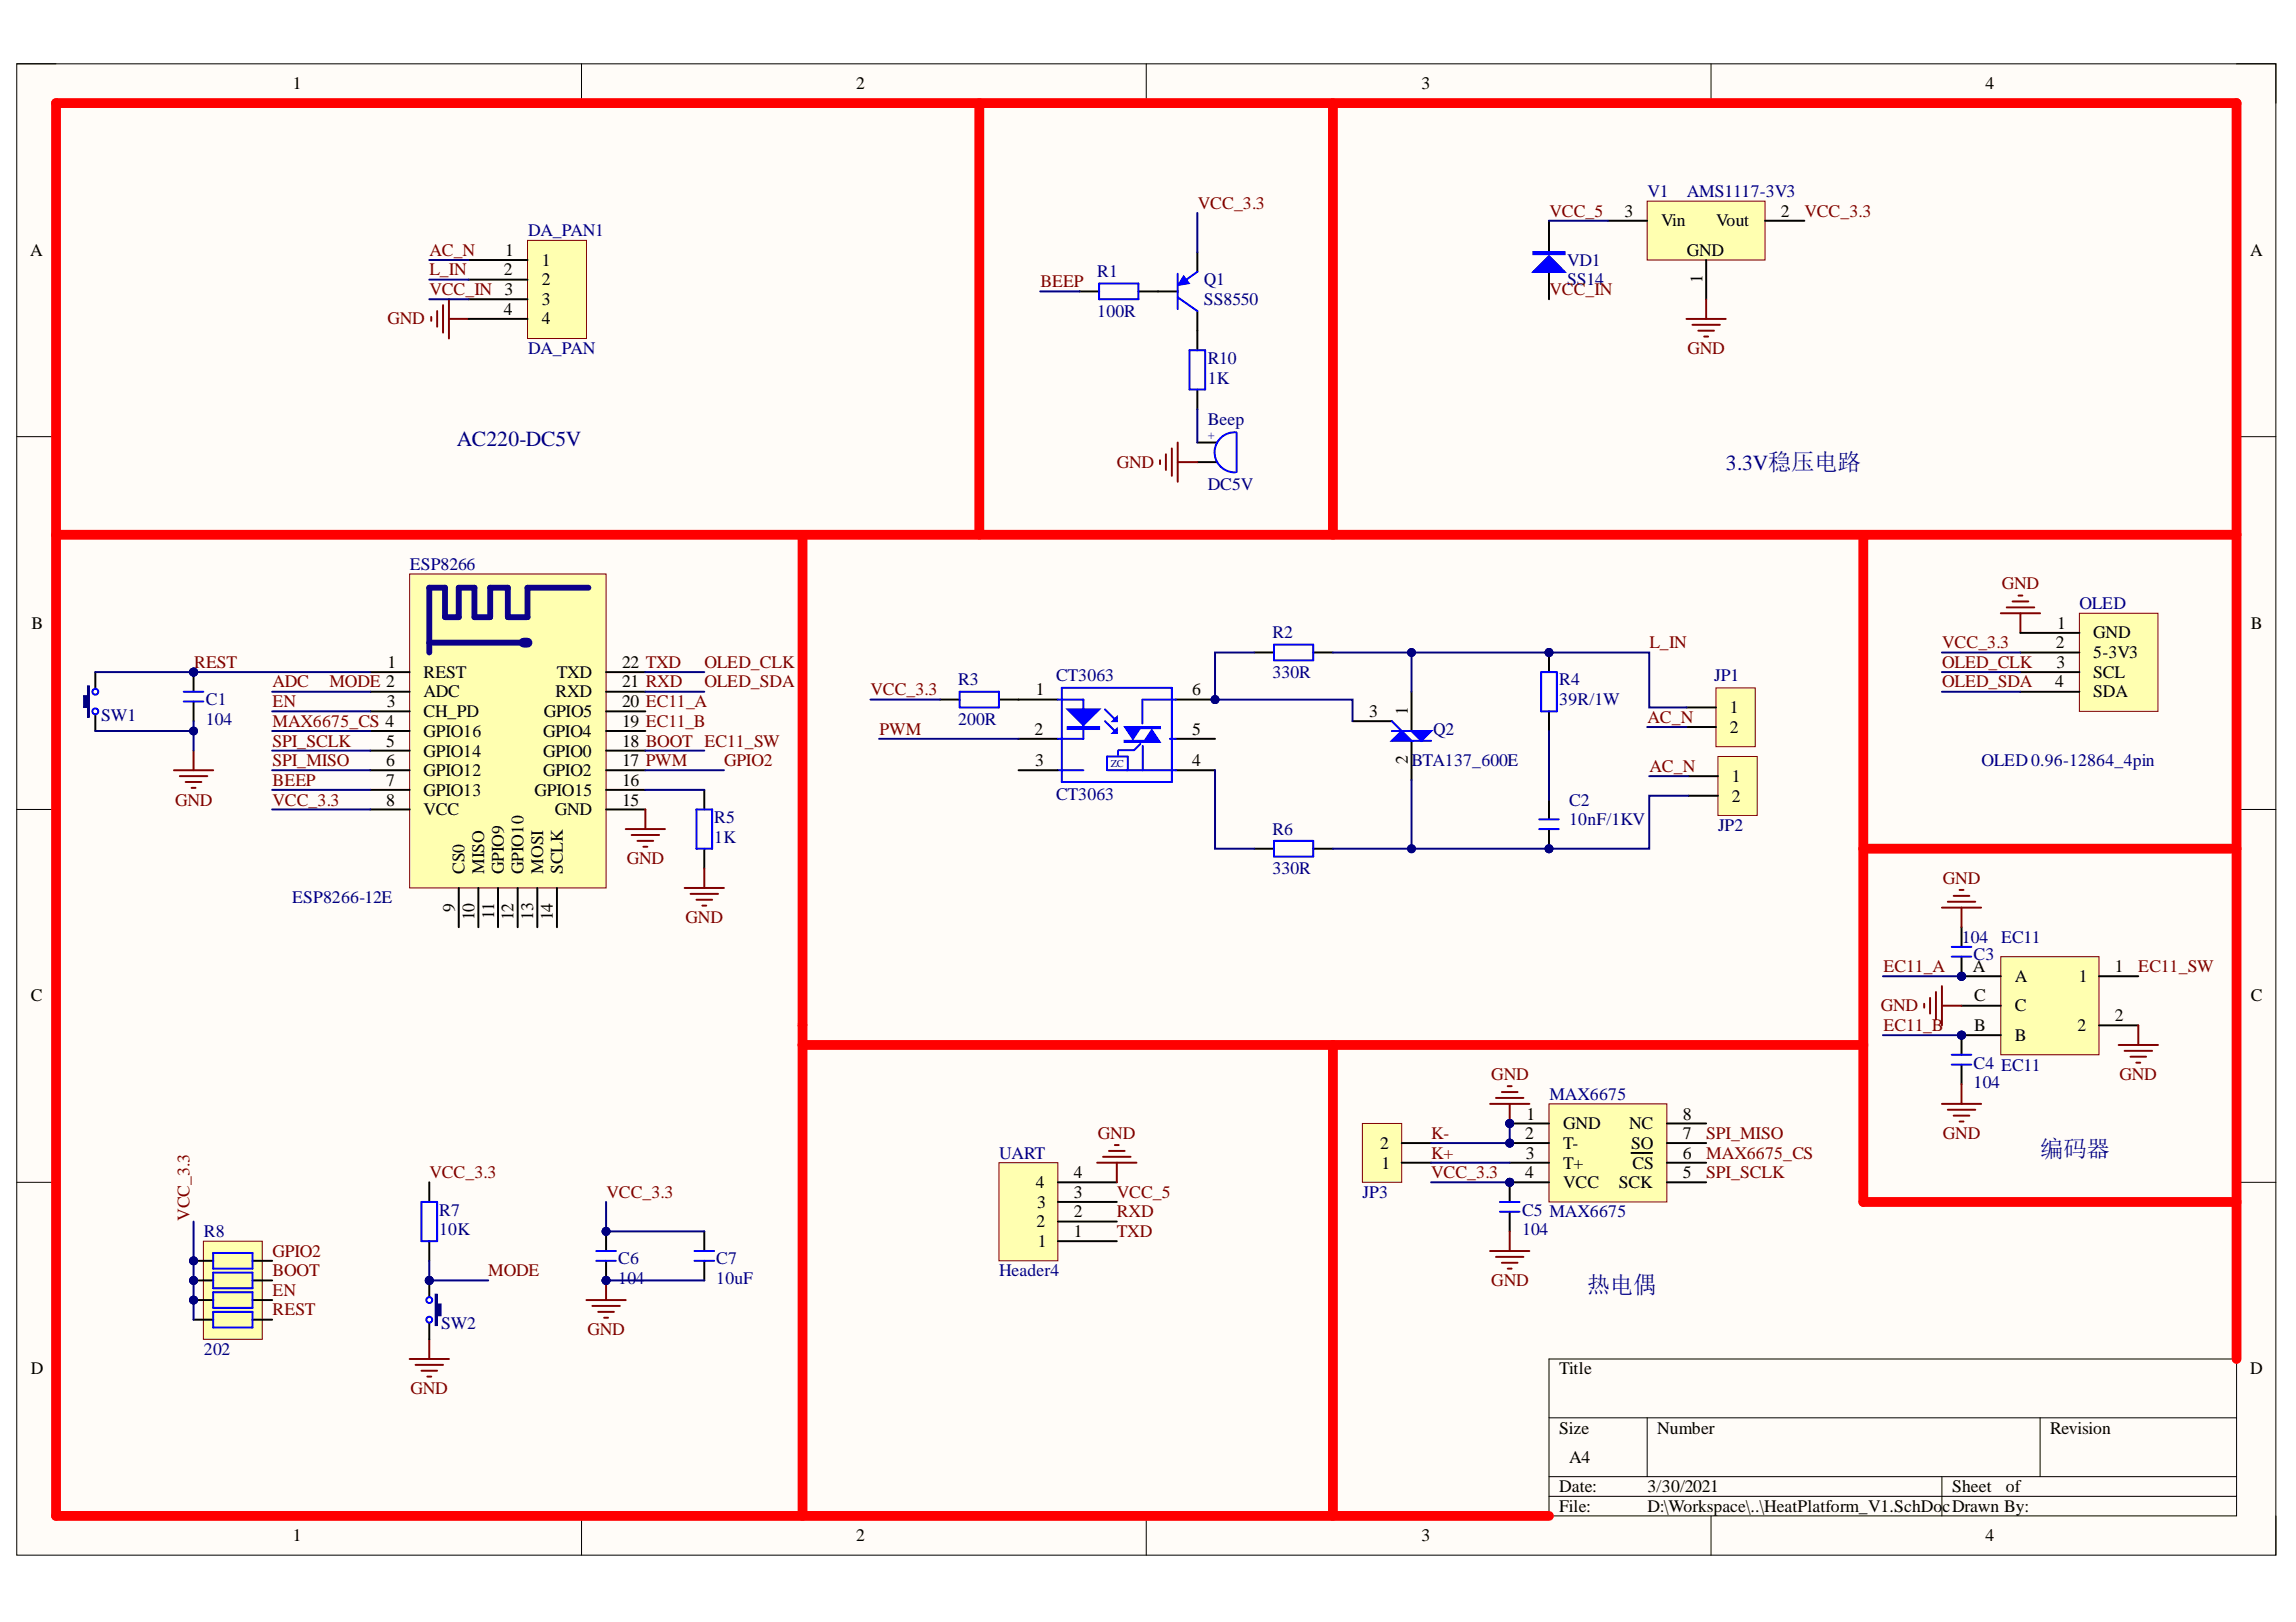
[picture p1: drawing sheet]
<svg xmlns="http://www.w3.org/2000/svg" width="297mm" height="210mm" viewBox="0 0 297 210" stroke-linecap="round" stroke-linejoin="round" font-family="sans-serif">
<defs><g id="words">
<g font-size="3" fill="#000080">
<text x="264" y="149.7">编码器</text>
<text x="205.3" y="167.3">热电偶</text>
</g>
<g font-size="2.8" fill="#000080">
<text x="59.1" y="57.7">AC220-DC5V</text>
<text x="223.3" y="60.8">3.3V稳压电路</text>
</g>
<g font-size="2.3">
<text x="37.9" y="11.6">1</text>
<text x="110.8" y="11.6">2</text>
<text x="183.9" y="11.6">3</text>
<text x="256.9" y="11.6">4</text>
<text x="210.2" y="28">3</text>
<text x="214.9" y="29.3">Vin</text>
<text x="222" y="29.3">Vout</text>
<text x="230.4" y="28">2</text>
<text x="3.9" y="33.1">A</text>
<text x="65.2" y="35.6">2</text>
<text x="65.4" y="33.1">1</text>
<text x="70.1" y="34.4">1</text>
<text x="218.2" y="33.1">GND</text>
<text x="291.1" y="33.1">A</text>
<text x="65.2" y="40.7">4</text>
<text x="70.1" y="36.9">2</text>
<text x="70.1" y="39.4">3</text>
<text x="70.1" y="42">4</text>
<text x="220.2" y="36.6" transform="rotate(-90 220.2 36.6)">1</text>
<text x="4.1" y="81.3">B</text>
<text x="266" y="83.9">2</text>
<text x="266.2" y="81.3">1</text>
<text x="270.8" y="82.6">GND</text>
<text x="291.2" y="81.3">B</text>
<text x="50.1" y="86.4">1</text>
<text x="54.8" y="87.7">REST</text>
<text x="72" y="87.7">TXD</text>
<text x="80.5" y="89">21 RXD</text>
<text x="80.5" y="86.4">22 TXD</text>
<text x="134" y="90">1</text>
<text x="154.2" y="90">6</text>
<text x="265.9" y="89">4</text>
<text x="266.1" y="86.4">3</text>
<text x="270.8" y="85.2">5-3V3</text>
<text x="270.8" y="87.7">SCL</text>
<text x="50.1" y="91.5">3</text>
<text x="54.8" y="90.2">ADC</text>
<text x="54.8" y="92.8">CH_PD</text>
<text x="54.8" y="95.4">GPIO16</text>
<text x="70.3" y="95.4">GPIO4</text>
<text x="70.3" y="92.8">GPIO5</text>
<text x="71.9" y="90.2">RXD</text>
<text x="80.5" y="94.1">19 EC11_B</text>
<text x="80.5" y="91.5">20 EC11_A</text>
<text x="133.8" y="95.1">2</text>
<text x="154.2" y="95.1">5</text>
<text x="177.1" y="92.8">3</text>
<text x="182.1" y="92.6" transform="rotate(-90 182.1 92.6)">1</text>
<text x="223.8" y="92.2">1</text>
<text x="223.8" y="94.9">2</text>
<text x="270.8" y="90.2">SDA</text>
<text x="50" y="96.6">5</text>
<text x="50" y="99.2">6</text>
<text x="50" y="101.7">7</text>
<text x="54.8" y="97.9">GPIO14</text>
<text x="54.8" y="100.4">GPIO12</text>
<text x="70.3" y="100.4">GPIO2</text>
<text x="70.3" y="97.9">GPIO0</text>
<text x="80.5" y="101.7">16</text>
<text x="80.5" y="99.2">17 PWM</text>
<text x="80.5" y="96.6">18 BOOT EC11_SW</text>
<text x="133.9" y="99.2">3</text>
<text x="154.2" y="99.2">4</text>
<text x="182.1" y="98.9" transform="rotate(-90 182.1 98.9)">2</text>
<text x="224" y="101.2">1</text>
<text x="50" y="104.2">8</text>
<text x="54.8" y="103">GPIO13</text>
<text x="54.8" y="105.5">VCC</text>
<text x="69.2" y="103">GPIO15</text>
<text x="71.8" y="105.5">GND</text>
<text x="80.5" y="104.2">15</text>
<text x="224" y="103.7">2</text>
<text x="60.1" y="113.1" transform="rotate(-90 60.1 113.1)">CS0</text>
<text x="62.6" y="113.1" transform="rotate(-90 62.6 113.1)">MISO</text>
<text x="65.2" y="113.1" transform="rotate(-90 65.2 113.1)">GPIO9</text>
<text x="67.7" y="113.1" transform="rotate(-90 67.7 113.1)">GPIO10</text>
<text x="70.3" y="113.1" transform="rotate(-90 70.3 113.1)">MOSI</text>
<text x="72.8" y="113.1" transform="rotate(-90 72.8 113.1)">SCLK</text>
<text x="58.8" y="118" transform="rotate(-90 58.8 118)">9</text>
<text x="61.4" y="119.1" transform="rotate(-90 61.4 119.1)">10</text>
<text x="63.9" y="118.9" transform="rotate(-90 63.9 118.9)">11</text>
<text x="66.5" y="119.1" transform="rotate(-90 66.5 119.1)">12</text>
<text x="69" y="119" transform="rotate(-90 69 119)">13</text>
<text x="71.5" y="119.1" transform="rotate(-90 71.5 119.1)">14</text>
<text x="255.2" y="125.8">A</text>
<text x="273.6" y="125.8">1</text>
<text x="4" y="129.6">C</text>
<text x="255.4" y="129.6">C</text>
<text x="260.7" y="127.1">A</text>
<text x="260.7" y="130.9">C</text>
<text x="268.9" y="127.1">1</text>
<text x="291.2" y="129.6">C</text>
<text x="255.4" y="133.4">B</text>
<text x="260.7" y="134.7">B</text>
<text x="268.8" y="133.4">2</text>
<text x="273.6" y="132.1">2</text>
<text x="178.6" y="148.7">2</text>
<text x="197.3" y="147.4">2</text>
<text x="197.4" y="150">3</text>
<text x="197.5" y="144.9">1</text>
<text x="202.2" y="146.1">GND</text>
<text x="202.2" y="148.7">T-</text>
<text x="210.8" y="146.1">NC</text>
<text x="211" y="148.7">SO</text>
<text x="217.7" y="150">6</text>
<text x="217.7" y="147.4">7</text>
<text x="217.7" y="144.9">8</text>
<text x="134" y="153.8">4</text>
<text x="138.9" y="155">3</text>
<text x="138.9" y="152.5">4</text>
<text x="178.7" y="151.2">1</text>
<text x="197.3" y="152.5">4</text>
<text x="202.2" y="151.2">T+</text>
<text x="202.2" y="153.8">VCC</text>
<text x="209.4" y="153.8">SCK</text>
<text x="211.2" y="151.2">CS</text>
<text x="217.7" y="152.5">5</text>
<text x="134.1" y="158.8">2</text>
<text x="134.2" y="156.3">3</text>
<text x="134.3" y="161.4">1</text>
<text x="138.9" y="160.1">1</text>
<text x="138.9" y="157.6">2</text>
<text x="4" y="177.8">D</text>
<text x="201.7" y="177.8">Title</text>
<text x="291.1" y="177.8">D</text>
<text x="201.7" y="185.5">Size</text>
<text x="214.4" y="185.5">Number</text>
<text x="265.2" y="185.5">Revision</text>
<text x="203" y="189.3">A4</text>
<text x="201.7" y="193.1">Date:</text>
<text x="201.7" y="195.7">File:</text>
<text x="213.1" y="193.1">3/30/2021</text>
<text x="213.1" y="195.7">D:\Workspace\..\HeatPlatform_V1.SchDo</text>
<text x="251.3" y="195.7">cDrawn By:</text>
<text x="252.5" y="193.1">Sheet</text>
<text x="259.5" y="193.1">of</text>
<text x="37.9" y="199.5">1</text>
<text x="110.8" y="199.5">2</text>
<text x="183.9" y="199.5">3</text>
<text x="256.9" y="199.5">4</text>
</g>
<g font-size="2.3" fill="#800000">
<text x="155" y="27">VCC_3.3</text>
<text x="200.5" y="28">VCC_5</text>
<text x="233.4" y="28">VCC_3.3</text>
<text x="55.5" y="35.6">L_IN</text>
<text x="55.5" y="33.1">AC_N</text>
<text x="50.1" y="42">GND</text>
<text x="55.5" y="38.2">VCC_IN 3</text>
<text x="134.6" y="37.2">BEEP</text>
<text x="200.5" y="38.2">VCC_IN</text>
<text x="218.3" y="45.8">GND</text>
<text x="144.5" y="60.6">GND</text>
<text x="259" y="76.3">GND</text>
<text x="213.4" y="83.9">L_IN</text>
<text x="251.3" y="83.9">VCC_3.3</text>
<text x="25.1" y="86.4">REST</text>
<text x="35.3" y="89">ADC</text>
<text x="42.6" y="89">MODE 2</text>
<text x="91.1" y="86.4">OLED_CLK</text>
<text x="91.1" y="89">OLED_SDA</text>
<text x="112.6" y="90">VCC_3.3</text>
<text x="251.3" y="86.4">OLED_CLK</text>
<text x="251.3" y="89">OLED_SDA</text>
<text x="35.3" y="94.1">MAX6675_CS 4</text>
<text x="35.3" y="91.5">EN</text>
<text x="113.8" y="95.1">PWM</text>
<text x="213.1" y="93.6">AC_N</text>
<text x="35.3" y="96.6">SPI_SCLK</text>
<text x="35.3" y="99.2">SPI_MISO</text>
<text x="35.3" y="101.7">BEEP</text>
<text x="93.7" y="99.2">GPIO2</text>
<text x="213.4" y="99.9">AC_N</text>
<text x="22.7" y="104.2">GND</text>
<text x="35.3" y="104.2">VCC_3.3</text>
<text x="81.1" y="111.8">GND</text>
<text x="88.7" y="119.5">GND</text>
<text x="251.4" y="114.4">GND</text>
<text x="243.7" y="125.8">EC11_A</text>
<text x="276.6" y="125.8">EC11_SW</text>
<text x="243.3" y="130.9">GND</text>
<text x="243.7" y="133.4">EC11_B</text>
<text x="192.9" y="139.8">GND</text>
<text x="274.2" y="139.8">GND</text>
<text x="142" y="147.4">GND</text>
<text x="185.2" y="147.4">K-</text>
<text x="185.2" y="150">K+</text>
<text x="220.8" y="150">MAX6675_CS</text>
<text x="220.8" y="147.4">SPI_MISO</text>
<text x="251.4" y="147.4">GND</text>
<text x="55.5" y="152.5">VCC_3.3</text>
<text x="78.5" y="155">VCC_3.3</text>
<text x="144.5" y="155">VCC_5</text>
<text x="185.2" y="152.5">VCC_3.3</text>
<text x="220.8" y="152.5">SPI_SCLK</text>
<text x="24.5" y="158.1" transform="rotate(-90 24.5 158.1)">VCC_3.3</text>
<text x="144.5" y="160.1">TXD</text>
<text x="144.5" y="157.6">RXD</text>
<text x="35.3" y="167.7">EN</text>
<text x="35.3" y="165.2">BOOT</text>
<text x="35.3" y="162.6">GPIO2</text>
<text x="63.2" y="165.2">MODE</text>
<text x="192.9" y="166.4">GND</text>
<text x="35.3" y="170.2">REST</text>
<text x="76" y="172.8">GND</text>
<text x="53.1" y="180.4">GND</text>
</g>
<g font-size="2.3" fill="#000080">
<text x="213.1" y="25.5">V1</text>
<text x="218.2" y="25.5">AMS1117-3V3</text>
<text x="68.3" y="30.6">DA_PAN1</text>
<text x="142" y="35.9">R1</text>
<text x="202.7" y="34.4">VD1</text>
<text x="142" y="41">100R</text>
<text x="155.7" y="36.9">Q1</text>
<text x="155.7" y="39.4">SS8550</text>
<text x="202.7" y="36.9">SS14</text>
<text x="68.3" y="45.8">DA_PAN</text>
<text x="156.2" y="47">R10</text>
<text x="156.2" y="49.7">1K</text>
<text x="156.2" y="55">Beep</text>
<text x="156.2" y="63.4">DC5V</text>
<text x="53" y="73.7">ESP8266</text>
<text x="164.6" y="82.6">R2</text>
<text x="269" y="78.8">OLED</text>
<text x="123.9" y="88.7">R3</text>
<text x="136.6" y="88.2">CT3063</text>
<text x="164.6" y="87.7">330R</text>
<text x="201.7" y="88.7">R4</text>
<text x="221.8" y="88.2">JP1</text>
<text x="13.1" y="93.3">SW1</text>
<text x="26.6" y="91.2">C1</text>
<text x="26.6" y="93.9">104</text>
<text x="123.9" y="93.9">200R</text>
<text x="185.4" y="95.1">Q2</text>
<text x="201.7" y="91.2">39R/1W</text>
<text x="182.6" y="99.2">BTA137_600E</text>
<text x="256.3" y="99.2">OLED0.96-12864_4pin</text>
<text x="92.4" y="106.5">R5</text>
<text x="136.6" y="103.5">CT3063</text>
<text x="203" y="104.2">C2</text>
<text x="203" y="106.8">10nF/1KV</text>
<text x="222.3" y="107.5">JP2</text>
<text x="92.4" y="109.1">1K</text>
<text x="164.6" y="108">R6</text>
<text x="164.6" y="113.1">330R</text>
<text x="37.8" y="116.9">ESP8266-12E</text>
<text x="253.8" y="122">104</text>
<text x="255.3" y="124.3">C3</text>
<text x="258.9" y="122">EC11</text>
<text x="200.5" y="142.3">MAX6675</text>
<text x="255.3" y="138.3">C4 EC11</text>
<text x="255.3" y="140.8">104</text>
<text x="129.3" y="150">UART</text>
<text x="176.3" y="155">JP3</text>
<text x="26.4" y="160.1">R8</text>
<text x="56.8" y="157.3">R7</text>
<text x="56.8" y="159.8">10K</text>
<text x="196.9" y="157.3">C5 MAX6675</text>
<text x="196.9" y="159.8">104</text>
<text x="80" y="163.6">C6</text>
<text x="80" y="166.2">104</text>
<text x="92.7" y="163.6">C7</text>
<text x="92.7" y="166.2">10uF</text>
<text x="129.3" y="165.2">Header4</text>
<text x="57.1" y="172">SW2</text>
<text x="26.4" y="175.3">202</text>
</g>
<text font-size="1.6" fill="#000080" x="156.2" y="56.8">+</text>
<text font-size="1.4" fill="#000080" x="143.7" y="99.3">ZC</text>
</g></defs>
<path d="M2.2 8.3h292.2v193h-292.2z" fill-rule="evenodd" fill="#fffcf8"/>
<path d="M2.2 8.3h292.2v193h-292.2z" fill="none" stroke="#000" stroke-width=".13"/>
<path d="M7.2 13.3h282.2v182.9h-282.2z" fill-rule="evenodd" fill="#fffcf8"/>
<g fill="none" stroke="#000" stroke-width=".13">
<path d="M2.2 8.3h5M7.2 13.3h282.2v182.9h-282.2zM75.2 8.3v5M148.3 8.3v5M221.4 8.3v5M289.4 8.3h5v5M2.2 56.5h5M289.4 56.5h5M2.2 104.8h5M289.4 104.8h5M2.2 153h5M289.4 153h5"/>
<path d="M289.4 175.9h-89v20.3M75.2 196.2v5.1M148.3 196.2v5.1M200.4 183.5h89M200.4 191.1h89M200.4 193.6h89M213.1 183.5v7.6M221.4 196.2v5.1M251.2 191.1v5.1M263.9 183.5v7.6M294.4 196.2v5.1"/>
</g>
<path d="M7.2 69.2h282.2M241.1 69.2v86.3h48.3M241.1 109.8h48.3M289.4 175.9v-162.6h-282.2v182.9h193.2" fill="none" stroke="#f00" stroke-width="1.3"/>
<path d="M258.9 79.4h5M259.6 78.6h3.6M260.4 77.8h2M261.1 77.1h.5M261.4 79.4v2.5" fill="none" stroke="#800000" stroke-width=".25"/>
<circle cx="253.8" cy="126.3" r=".51" fill="#000080"/>
<circle cx="253.8" cy="126.3" r=".51" fill="none" stroke="#000080" stroke-width=".13"/>
<circle cx="253.8" cy="134" r=".51" fill="#000080"/>
<circle cx="253.8" cy="134" r=".51" fill="none" stroke="#000080" stroke-width=".13"/>
<path d="M258.9 123.8h12.7v12.7h-12.7z" fill-rule="evenodd" fill="#ffffb0"/>
<path d="M258.9 123.8h12.7v12.7h-12.7z" fill="none" stroke="#800000" stroke-width=".13"/>
<path d="M253.8 126.3h5.1" fill="none" stroke="#000" stroke-width=".25"/>
<circle cx="253.8" cy="126.3" r=".51" fill="#000080"/>
<circle cx="253.8" cy="126.3" r=".51" fill="none" stroke="#000080" stroke-width=".13"/>
<path d="M253.8 134h5.1" fill="none" stroke="#000" stroke-width=".25"/>
<circle cx="253.8" cy="134" r=".51" fill="#000080"/>
<circle cx="253.8" cy="134" r=".51" fill="none" stroke="#000080" stroke-width=".13"/>
<path d="M253.8 130.1h5.1M271.6 126.3h5M271.6 132.7h5" fill="none" stroke="#000" stroke-width=".25"/>
<path d="M274.1 135.2h5.1M274.9 136h3.5M275.6 136.8h2.1M276.4 137.5h.5M276.6 132.7v2.5" fill="none" stroke="#800000" stroke-width=".25"/>
<path d="M53 74.3h25.4v40.6h-25.4z" fill-rule="evenodd" fill="#ffffb0"/>
<path d="M53 74.3h25.4v40.6h-25.4z" fill="none" stroke="#800000" stroke-width=".13"/>
<g fill="none" stroke="#000" stroke-width=".25">
<path d="M47.9 87h5.1M47.9 89.5h5.1M47.9 92.1h5.1M47.9 94.6h5.1M47.9 97.1h5.1M47.9 99.7h5.1M78.4 87h5.1M78.4 89.5h5.1M78.4 92.1h5.1M78.4 94.6h5.1M78.4 97.1h5.1M78.4 99.7h5.1"/>
<path d="M47.9 102.2h5.1M47.9 104.8h5.1M59.4 114.9v5.1M61.9 114.9v5.1M64.4 114.9v5.1M67 114.9v5.1M69.5 114.9v5.1M72.1 114.9v5.1M78.4 102.2h5.1M78.4 104.8h5.1"/>
</g>
<path d="M76.1 76.1h-7.9v3.8h-2.5v-3.8h-2.3v3.8h-2v-3.8h-2v3.8h-1.8v-3.8h-2.1v8.3M55.5 83.2h12.2" fill="none" stroke="#0c0087" stroke-width=".76"/>
<path d="M67.7 83.2h.5" fill="none" stroke="#0c0087" stroke-width="1.3"/>
<path d="M81 107.3h5M81.7 108.1h3.6M82.5 108.8h2M83.2 109.6h.5M83.5 104.8v2.5" fill="none" stroke="#800000" stroke-width=".25"/>
<circle cx="25" cy="87" r=".51" fill="#000080"/>
<circle cx="25" cy="87" r=".51" fill="none" stroke="#000080" stroke-width=".13"/>
<path d="M25 87v2.5" fill="none" stroke="#000" stroke-width=".25"/>
<circle cx="25" cy="87" r=".51" fill="#000080"/>
<circle cx="25" cy="87" r=".51" fill="none" stroke="#000080" stroke-width=".13"/>
<path d="M12.3 87v2.5M12.3 92.1v2.5M25 90.8v2.5" fill="none" stroke="#000" stroke-width=".25"/>
<path d="M23.8 90.8h2.5M23.8 89.5h2.5" fill="none" stroke="#00f" stroke-width=".25"/>
<path d="M22.5 99.7h5.1M25 97.1v2.6M23.3 100.4h3.5M24 101.2h2.1M24.8 102h.5" fill="none" stroke="#800000" stroke-width=".25"/>
<circle cx="12.3" cy="92.1" r=".38" fill="#fff"/>
<circle cx="12.3" cy="92.1" r=".38" fill="none" stroke="#00f" stroke-width=".25"/>
<circle cx="12.3" cy="89.5" r=".38" fill="#fff"/>
<circle cx="12.3" cy="89.5" r=".38" fill="none" stroke="#00f" stroke-width=".25"/>
<path d="M11.4 88.8v4" fill="none" stroke="#000080" stroke-width=".25"/>
<path d="M11.3 88.8h.3v4h-.3z" fill="none" stroke="#000080" stroke-width=".13"/>
<path d="M10.8 90h.5v1.6h-.5z" fill-rule="evenodd" fill="#000080"/>
<path d="M10.8 90h.5v1.6h-.5z" fill="none" stroke="#000080" stroke-width=".13"/>
<circle cx="25" cy="87" r=".51" fill="#000080"/>
<circle cx="25" cy="87" r=".51" fill="none" stroke="#000080" stroke-width=".13"/>
<path d="M103.8 69.2v127M103.8 135.2h137.3M172.4 135.2v61" fill="none" stroke="#f00" stroke-width="1.3"/>
<path d="M248.9 129.9v.5M249.7 129.1v2.1M250.5 128.4v3.5M251.2 127.6v5.1M251.2 130.1h2.6M53 175.9h5.1M53.8 176.6h3.5M54.5 177.4h2.1M55.3 178.1h.5M55.5 173.3v2.6" fill="none" stroke="#800000" stroke-width=".25"/>
<path d="M55.5 153v2.5M55.5 160.6v2.6" fill="none" stroke="#000" stroke-width=".25"/>
<path d="M54.5 155.5h2.1v5.1h-2.1z" fill="none" stroke="#00f" stroke-width=".25"/>
<circle cx="55.5" cy="165.7" r=".51" fill="#000080"/>
<circle cx="55.5" cy="165.7" r=".51" fill="none" stroke="#000080" stroke-width=".13"/>
<path d="M55.5 165.7v2.5" fill="none" stroke="#000" stroke-width=".25"/>
<circle cx="55.5" cy="165.7" r=".51" fill="#000080"/>
<circle cx="55.5" cy="165.7" r=".51" fill="none" stroke="#000080" stroke-width=".13"/>
<path d="M55.5 170.8v2.5" fill="none" stroke="#000" stroke-width=".25"/>
<circle cx="55.5" cy="168.2" r=".38" fill="#fff"/>
<circle cx="55.5" cy="168.2" r=".38" fill="none" stroke="#00f" stroke-width=".25"/>
<circle cx="55.5" cy="170.8" r=".38" fill="#fff"/>
<circle cx="55.5" cy="170.8" r=".38" fill="none" stroke="#00f" stroke-width=".25"/>
<path d="M56.4 167.5v4" fill="none" stroke="#000080" stroke-width=".26"/>
<path d="M56.3 167.5h.3v4h-.3z" fill="none" stroke="#000080" stroke-width=".13"/>
<path d="M56.6 168.7h.5v1.6h-.5z" fill-rule="evenodd" fill="#000080"/>
<path d="M56.6 168.7h.5v1.6h-.5z" fill="none" stroke="#000080" stroke-width=".13"/>
<path d="M172.4 13.3v55.9" fill="none" stroke="#f00" stroke-width="1.3"/>
<path d="M213.1 26h15.2v7.6h-15.2z" fill-rule="evenodd" fill="#ffffb0"/>
<path d="M213.1 26h15.2v7.6h-15.2z" fill="none" stroke="#800000" stroke-width=".13"/>
<path d="M208 28.6h5.1M220.7 33.6v5.1M228.3 28.6h5.1" fill="none" stroke="#000" stroke-width=".25"/>
<path d="M220.7 38.7v2.6M218.2 41.3h5.1M219 42h3.5M219.7 42.8h2M220.5 43.6h.5M75.9 168.2h5.1M76.6 169h3.6M77.4 169.8h2M78.2 170.5h.5M78.4 165.7v2.5" fill="none" stroke="#800000" stroke-width=".25"/>
<circle cx="78.4" cy="165.7" r=".51" fill="#000080"/>
<circle cx="78.4" cy="165.7" r=".51" fill="none" stroke="#000080" stroke-width=".13"/>
<circle cx="78.4" cy="159.4" r=".51" fill="#000080"/>
<circle cx="78.4" cy="159.4" r=".51" fill="none" stroke="#000080" stroke-width=".13"/>
<circle cx="78.4" cy="165.7" r=".51" fill="#000080"/>
<circle cx="78.4" cy="165.7" r=".51" fill="none" stroke="#000080" stroke-width=".13"/>
<path d="M78.4 159.4v2.5" fill="none" stroke="#000" stroke-width=".25"/>
<circle cx="78.4" cy="159.4" r=".51" fill="#000080"/>
<circle cx="78.4" cy="159.4" r=".51" fill="none" stroke="#000080" stroke-width=".13"/>
<path d="M78.4 163.2v2.5" fill="none" stroke="#000" stroke-width=".25"/>
<circle cx="78.4" cy="165.7" r=".51" fill="#000080"/>
<circle cx="78.4" cy="165.7" r=".51" fill="none" stroke="#000080" stroke-width=".13"/>
<path d="M77.1 163.2h2.6M77.1 161.9h2.6M89.8 163.2h2.6M89.8 161.9h2.6" fill="none" stroke="#00f" stroke-width=".25"/>
<path d="M200.4 28.6v4M200.4 34.9v3.8M91.1 159.4v2.5M91.1 163.2v2.5" fill="none" stroke="#000" stroke-width=".25"/>
<path d="M200.4 33.1l2 2.1h-4z" fill="#00f"/>
<path d="M198.4 32.6h4v.3h-4zM198.4 32.8h4M200.4 33.1l2 2.1h-4z" fill="none" stroke="#00f" stroke-width=".25"/>
<path d="M269 79.4h10.2v12.7h-10.2z" fill-rule="evenodd" fill="#ffffb0"/>
<path d="M269 79.4h10.2v12.7h-10.2z" fill="none" stroke="#800000" stroke-width=".13"/>
<path d="M261.4 81.9h7.6M261.4 84.4h7.6M261.4 87h7.6M261.4 89.5h7.6" fill="none" stroke="#000" stroke-width=".25"/>
<path d="M57.3 39.5v3.5M58.1 38.7v5.1M55.8 41v.5M56.6 40.3v2M58.1 41.3h2.5" fill="none" stroke="#800000" stroke-width=".25"/>
<circle cx="25" cy="163.2" r=".51" fill="#000080"/>
<circle cx="25" cy="163.2" r=".51" fill="none" stroke="#000080" stroke-width=".13"/>
<circle cx="25" cy="165.7" r=".51" fill="#000080"/>
<circle cx="25" cy="165.7" r=".51" fill="none" stroke="#000080" stroke-width=".13"/>
<circle cx="25" cy="168.2" r=".51" fill="#000080"/>
<circle cx="25" cy="168.2" r=".51" fill="none" stroke="#000080" stroke-width=".13"/>
<path d="M26.3 160.6h7.6v12.7h-7.6z" fill-rule="evenodd" fill="#ffffb0"/>
<path d="M26.3 160.6h7.6v12.7h-7.6z" fill="none" stroke="#800000" stroke-width=".13"/>
<path d="M25 163.2h2.6M32.7 163.2h2.5" fill="none" stroke="#000" stroke-width=".25"/>
<circle cx="25" cy="163.2" r=".51" fill="#000080"/>
<circle cx="25" cy="163.2" r=".51" fill="none" stroke="#000080" stroke-width=".13"/>
<path d="M27.6 162.1h5.1v2.1h-5.1z" fill="none" stroke="#00f" stroke-width=".25"/>
<path d="M25 165.7h2.6M32.7 165.7h2.5" fill="none" stroke="#000" stroke-width=".25"/>
<circle cx="25" cy="165.7" r=".51" fill="#000080"/>
<circle cx="25" cy="165.7" r=".51" fill="none" stroke="#000080" stroke-width=".13"/>
<path d="M27.6 164.7h5.1v2h-5.1z" fill="none" stroke="#00f" stroke-width=".25"/>
<path d="M25 168.2h2.6M32.7 168.2h2.5" fill="none" stroke="#000" stroke-width=".25"/>
<circle cx="25" cy="168.2" r=".51" fill="#000080"/>
<circle cx="25" cy="168.2" r=".51" fill="none" stroke="#000080" stroke-width=".13"/>
<path d="M27.6 167.2h5.1v2.1h-5.1zM27.6 169.8h5.1v2h-5.1z" fill="none" stroke="#00f" stroke-width=".25"/>
<path d="M25 170.8h2.6M32.7 170.8h2.5" fill="none" stroke="#000" stroke-width=".25"/>
<circle cx="253.8" cy="126.3" r=".51" fill="#000080"/>
<circle cx="253.8" cy="126.3" r=".51" fill="none" stroke="#000080" stroke-width=".13"/>
<path d="M253.8 120v2.5M253.8 123.8v2.5" fill="none" stroke="#000" stroke-width=".25"/>
<circle cx="253.8" cy="126.3" r=".51" fill="#000080"/>
<circle cx="253.8" cy="126.3" r=".51" fill="none" stroke="#000080" stroke-width=".13"/>
<path d="M252.5 123.8h2.5M252.5 122.5h2.5" fill="none" stroke="#00f" stroke-width=".25"/>
<circle cx="253.8" cy="134" r=".51" fill="#000080"/>
<circle cx="253.8" cy="134" r=".51" fill="none" stroke="#000080" stroke-width=".13"/>
<path d="M253.8 134v2.5" fill="none" stroke="#000" stroke-width=".25"/>
<circle cx="253.8" cy="134" r=".51" fill="#000080"/>
<circle cx="253.8" cy="134" r=".51" fill="none" stroke="#000080" stroke-width=".13"/>
<path d="M91.1 102.2v2.6M91.1 109.8v2.6M253.8 137.8v2.5" fill="none" stroke="#000" stroke-width=".25"/>
<path d="M90.1 104.8h2v5h-2zM252.5 137.8h2.5M252.5 136.5h2.5" fill="none" stroke="#00f" stroke-width=".25"/>
<g fill="none" stroke="#800000" stroke-width=".25">
<path d="M88.6 114.9h5.1M89.3 115.7h3.6M90.1 116.4h2M90.9 117.2h.5M91.1 112.4v2.5M251.2 117.5h5.1M252 116.7h3.5M252.8 115.9h2M253.5 115.2h.5M253.8 117.5v2.5M251.2 142.9h5.1M252 143.6h3.5"/>
<path d="M252.8 144.4h2M253.5 145.1h.5M253.8 140.3v2.6"/>
</g>
<path d="M126.7 13.3v55.9" fill="none" stroke="#f00" stroke-width="1.3"/>
<path d="M68.2 31.1h7.7v12.7h-7.7z" fill-rule="evenodd" fill="#ffffb0"/>
<path d="M68.2 31.1h7.7v12.7h-7.7z" fill="none" stroke="#800000" stroke-width=".13"/>
<path d="M60.6 33.6h7.6M60.6 36.2h7.6M60.6 38.7h7.6M60.6 41.3h7.6" fill="none" stroke="#000" stroke-width=".25"/>
<path d="M129.2 150.5h7.7v12.7h-7.7z" fill-rule="evenodd" fill="#ffffb0"/>
<path d="M129.2 150.5h7.7v12.7h-7.7z" fill="none" stroke="#800000" stroke-width=".13"/>
<path d="M136.9 158.1h7.6M136.9 155.5h7.6M136.9 153h7.6M136.9 160.6h7.6" fill="none" stroke="#000" stroke-width=".25"/>
<circle cx="195.3" cy="145.4" r=".51" fill="#000080"/>
<circle cx="195.3" cy="145.4" r=".51" fill="none" stroke="#000080" stroke-width=".13"/>
<circle cx="195.3" cy="147.9" r=".51" fill="#000080"/>
<circle cx="195.3" cy="147.9" r=".51" fill="none" stroke="#000080" stroke-width=".13"/>
<circle cx="195.3" cy="153" r=".51" fill="#000080"/>
<circle cx="195.3" cy="153" r=".51" fill="none" stroke="#000080" stroke-width=".13"/>
<path d="M200.4 142.9h15.2v12.6h-15.2z" fill-rule="evenodd" fill="#ffffb0"/>
<path d="M200.4 142.9h15.2v12.6h-15.2z" fill="none" stroke="#800000" stroke-width=".13"/>
<path d="M195.3 145.4h5.1" fill="none" stroke="#000" stroke-width=".25"/>
<circle cx="195.3" cy="145.4" r=".51" fill="#000080"/>
<circle cx="195.3" cy="145.4" r=".51" fill="none" stroke="#000080" stroke-width=".13"/>
<path d="M195.3 147.9h5.1" fill="none" stroke="#000" stroke-width=".25"/>
<circle cx="195.3" cy="147.9" r=".51" fill="#000080"/>
<circle cx="195.3" cy="147.9" r=".51" fill="none" stroke="#000080" stroke-width=".13"/>
<path d="M195.3 150.5h5.1M195.3 153h5.1" fill="none" stroke="#000" stroke-width=".25"/>
<circle cx="195.3" cy="153" r=".51" fill="#000080"/>
<circle cx="195.3" cy="153" r=".51" fill="none" stroke="#000080" stroke-width=".13"/>
<path d="M211.1 149.2h2.6M215.6 153h5.1M215.6 150.5h5.1M215.6 147.9h5.1M215.6 145.4h5.1" fill="none" stroke="#000" stroke-width=".25"/>
<path d="M192.8 142.9h5.1M193.5 142.1h3.6M194.3 141.3h2M195.1 140.6h.5M195.3 142.9v2.5" fill="none" stroke="#800000" stroke-width=".25"/>
<circle cx="195.3" cy="145.4" r=".51" fill="#000080"/>
<circle cx="195.3" cy="145.4" r=".51" fill="none" stroke="#000080" stroke-width=".13"/>
<circle cx="195.3" cy="153" r=".51" fill="#000080"/>
<circle cx="195.3" cy="153" r=".51" fill="none" stroke="#000080" stroke-width=".13"/>
<path d="M195.3 153v2.5" fill="none" stroke="#000" stroke-width=".25"/>
<circle cx="195.3" cy="153" r=".51" fill="#000080"/>
<circle cx="195.3" cy="153" r=".51" fill="none" stroke="#000080" stroke-width=".13"/>
<path d="M195.3 156.8v2.6" fill="none" stroke="#000" stroke-width=".25"/>
<path d="M194 156.8h2.6M194 155.5h2.6" fill="none" stroke="#00f" stroke-width=".25"/>
<path d="M195.3 159.4v2.5M192.8 161.9h5.1M193.5 162.7h3.6M194.3 163.4h2M195.1 164.2h.5" fill="none" stroke="#800000" stroke-width=".25"/>
<path d="M176.3 145.4h5v7.6h-5z" fill-rule="evenodd" fill="#ffffb0"/>
<path d="M176.3 145.4h5v7.6h-5z" fill="none" stroke="#800000" stroke-width=".13"/>
<path d="M162.3 84.4h2.5M169.9 84.4h2.5M162.3 109.8h2.5M169.9 109.8h2.5M181.3 150.5h3.8M181.3 147.9h3.8" fill="none" stroke="#000" stroke-width=".25"/>
<path d="M164.8 83.4h5.1v2.1h-5.1zM164.8 108.8h5.1v2.1h-5.1z" fill="none" stroke="#00f" stroke-width=".25"/>
<path d="M222.3 97.9h5v7.6h-5z" fill-rule="evenodd" fill="#ffffb0"/>
<path d="M222.3 97.9h5v7.6h-5z" fill="none" stroke="#800000" stroke-width=".13"/>
<path d="M218.4 100.4h3.9M218.4 103h3.9" fill="none" stroke="#000" stroke-width=".25"/>
<path d="M222 89h5.1v7.6h-5.1z" fill-rule="evenodd" fill="#ffffb0"/>
<path d="M222 89h5.1v7.6h-5.1z" fill="none" stroke="#800000" stroke-width=".13"/>
<path d="M175 93.3h5.1M182.6 89.5v5.1M182.6 95.9v5M218.2 91.6h3.8M218.2 94.1h3.8" fill="none" stroke="#000" stroke-width=".25"/>
<path d="M180.1 95.9l1.2-1.3 1.3 1.3z" fill="#00f"/>
<path d="M180.1 95.9l1.2-1.3 1.3 1.3z" fill="none" stroke="#00f" stroke-width=".25"/>
<path d="M182.6 94.6h2.5l-1.2 1.3z" fill="#00f"/>
<path d="M180.1 94.6h2.5M180.1 93.3l1.2 1.3M182.6 94.6h2.5l-1.2 1.3zM182.6 95.9h2.5" fill="none" stroke="#00f" stroke-width=".25"/>
<circle cx="200.4" cy="84.4" r=".51" fill="#000080"/>
<circle cx="200.4" cy="84.4" r=".51" fill="none" stroke="#000080" stroke-width=".13"/>
<path d="M200.4 84.4v2.6" fill="none" stroke="#000" stroke-width=".25"/>
<circle cx="200.4" cy="84.4" r=".51" fill="#000080"/>
<circle cx="200.4" cy="84.4" r=".51" fill="none" stroke="#000080" stroke-width=".13"/>
<path d="M200.4 92.1v2.5" fill="none" stroke="#000" stroke-width=".25"/>
<path d="M199.4 87h2v5.1h-2z" fill="none" stroke="#00f" stroke-width=".25"/>
<circle cx="200.4" cy="109.8" r=".51" fill="#000080"/>
<circle cx="200.4" cy="109.8" r=".51" fill="none" stroke="#000080" stroke-width=".13"/>
<path d="M200.4 103.5v2.5M200.4 107.3v2.5" fill="none" stroke="#000" stroke-width=".25"/>
<circle cx="200.4" cy="109.8" r=".51" fill="#000080"/>
<circle cx="200.4" cy="109.8" r=".51" fill="none" stroke="#000080" stroke-width=".13"/>
<path d="M124.2 89.5h5v2.1h-5zM199.1 107.3h2.6M199.1 106h2.6" fill="none" stroke="#00f" stroke-width=".25"/>
<path d="M121.6 90.5h2.6M129.2 90.5h2.6" fill="none" stroke="#000" stroke-width=".25"/>
<circle cx="157.2" cy="90.5" r=".51" fill="#000080"/>
<circle cx="157.2" cy="90.5" r=".51" fill="none" stroke="#000080" stroke-width=".13"/>
<path d="M131.8 90.5h5.1M131.8 95.6h5.1M152.1 90.5h5.1" fill="none" stroke="#000" stroke-width=".25"/>
<circle cx="157.2" cy="90.5" r=".51" fill="#000080"/>
<circle cx="157.2" cy="90.5" r=".51" fill="none" stroke="#000080" stroke-width=".13"/>
<path d="M152.1 95.6h5.1" fill="none" stroke="#000" stroke-width=".25"/>
<path d="M136.9 90.5h3.3v5.1h-3.3M137.4 89v12.2h14.2v-12.2M147.8 90.5h4.3M151.3 95.6h.8" fill="none" stroke="#00f" stroke-width=".25"/>
<path d="M138.1 91.8h4.1l-2 2z" fill="#00f"/>
<path d="M136.9 99.7h3.3M137.4 89h14.2M138.1 91.8h4.1l-2 2zM138.1 94.1h4.1v.2h-4.1zM138.1 94.2h4.1M143 93.3l1.5 1.6" fill="none" stroke="#00f" stroke-width=".25"/>
<path d="M131.8 99.7h5.1M152.1 99.7h5.1" fill="none" stroke="#000" stroke-width=".25"/>
<path d="M144 94.9l.5-.6v.6z" fill="#00f"/>
<path d="M143 91.8l1.5 1.5M144 94.9l.5-.6v.6z" fill="none" stroke="#00f" stroke-width=".25"/>
<path d="M144 93.3l.5-.5v.5z" fill="#00f"/>
<path d="M144 93.3l.5-.5v.5zM147.8 90.6v3M147.8 99.7h4.4M147.8 96.5v3.1" fill="none" stroke="#00f" stroke-width=".25"/>
<path d="M145.6 94.1h2l-1 1.5z" fill="#00f"/>
<path d="M145.6 94.1h2l-1 1.5zM147.5 94.1h2.6v.1h-2.6z" fill="none" stroke="#00f" stroke-width=".25"/>
<path d="M147.5 94.2h2.6" fill="none" stroke="#00f" stroke-width=".15"/>
<path d="M149 94.5l1 1.5h-2z" fill="#00f"/>
<path d="M152.4 35.4v4.6M152.4 38.5l2.5 1.8M154.9 35.2l-1.8 1.2M143.2 97.9v1.8M143.3 97.9h2.5M143.3 99.7h4.5M144.6 97.2v.5M144.7 97.1h2M145.5 95.9h2.5v.1h-2.5zM145.9 97.9v1.8M147.5 96.3l-.7 .7M149 94.5l1 1.5h-2z" fill="none" stroke="#00f" stroke-width=".25"/>
<path d="M145.5 95.9h2.5" fill="none" stroke="#00f" stroke-width=".15"/>
<path d="M141.9 150.5h5.1M142.7 149.7h3.6M143.5 148.9h2M144.2 148.2h.5M144.5 150.5v2.5" fill="none" stroke="#800000" stroke-width=".25"/>
<path d="M149.8 37.7h2.6M154.9 32.6v2.6M154.9 40.3v2.5" fill="none" stroke="#000" stroke-width=".25"/>
<path d="M153.1 35.7l.8 1-1.5 .2z" fill="#00f"/>
<path d="M153.1 35.7l.8 1-1.5 .2z" fill="none" stroke="#00f" stroke-width=".13"/>
<path d="M139.7 37.7h2.5M147.3 37.7h2.5M154.9 42.8v2.5M154.9 50.4v2.5M154.9 57.3h2.5M154.9 59.8h2.5" fill="none" stroke="#000" stroke-width=".25"/>
<path d="M142.2 36.7h5.1v2h-5.1zM153.9 45.3h2v5.1h-2zM159.9 55.9a2.59 2.59 0 0 0-2.8 2.6 2.59 2.59 0 0 0 2.7 2.6M160 56v5.1" fill="none" stroke="#00f" stroke-width=".25"/>
<path d="M150.1 59.6v.5M150.8 58.8v2M151.6 58v3.6M152.4 57.3v5M152.4 59.8h2.5" fill="none" stroke="#800000" stroke-width=".25"/>
<path d="M182.6 84.4v5.1" fill="none" stroke="#000080" stroke-width=".25"/>
<circle cx="182.6" cy="84.4" r=".51" fill="#000080"/>
<circle cx="182.6" cy="84.4" r=".51" fill="none" stroke="#000080" stroke-width=".13"/>
<path d="M25 93.3v1.3h-12.7" fill="none" stroke="#000080" stroke-width=".25"/>
<circle cx="25" cy="94.6" r=".51" fill="#000080"/>
<circle cx="25" cy="94.6" r=".51" fill="none" stroke="#000080" stroke-width=".13"/>
<path d="M12.3 87h12.7" fill="none" stroke="#000080" stroke-width=".25"/>
<circle cx="25" cy="87" r=".51" fill="#000080"/>
<circle cx="25" cy="87" r=".51" fill="none" stroke="#000080" stroke-width=".13"/>
<path d="M25 87h22.9" fill="none" stroke="#000080" stroke-width=".25"/>
<circle cx="25" cy="87" r=".51" fill="#000080"/>
<circle cx="25" cy="87" r=".51" fill="none" stroke="#000080" stroke-width=".13"/>
<path d="M35.2 99.7h12.7M35.2 97.1h12.7M35.2 94.6h12.7M35.2 92.1h12.7M35.2 89.5h12.7M35.2 104.8h12.7M35.2 102.2h12.7M55.5 165.7h7.7" fill="none" stroke="#000080" stroke-width=".25"/>
<circle cx="55.5" cy="165.7" r=".51" fill="#000080"/>
<circle cx="55.5" cy="165.7" r=".51" fill="none" stroke="#000080" stroke-width=".13"/>
<path d="M55.5 38.7h5.1M55.5 36.2h5.1M55.5 33.6h5.1M78.4 165.7h12.7" fill="none" stroke="#000080" stroke-width=".25"/>
<circle cx="78.4" cy="165.7" r=".51" fill="#000080"/>
<circle cx="78.4" cy="165.7" r=".51" fill="none" stroke="#000080" stroke-width=".13"/>
<path d="M78.4 155.5v3.9h12.7" fill="none" stroke="#000080" stroke-width=".25"/>
<circle cx="78.4" cy="159.4" r=".51" fill="#000080"/>
<circle cx="78.4" cy="159.4" r=".51" fill="none" stroke="#000080" stroke-width=".13"/>
<path d="M134.6 37.7h5.1M83.5 99.7h10.2M83.5 97.1h7.6M83.5 89.5h7.6M83.5 87h7.6M112.6 90.5h9M113.7 95.6h18.1M157.2 99.7v10.1h5.1M162.3 84.4h-5.1v6.1h17.8v2.8M83.5 102.2h7.6" fill="none" stroke="#000080" stroke-width=".25"/>
<circle cx="157.2" cy="90.5" r=".51" fill="#000080"/>
<circle cx="157.2" cy="90.5" r=".51" fill="none" stroke="#000080" stroke-width=".13"/>
<path d="M218.4 103h-5v6.8h-41" fill="none" stroke="#000080" stroke-width=".25"/>
<circle cx="182.6" cy="109.8" r=".51" fill="#000080"/>
<circle cx="182.6" cy="109.8" r=".51" fill="none" stroke="#000080" stroke-width=".13"/>
<circle cx="200.4" cy="109.8" r=".51" fill="#000080"/>
<circle cx="200.4" cy="109.8" r=".51" fill="none" stroke="#000080" stroke-width=".13"/>
<path d="M172.4 84.4h41v7.2h4.8" fill="none" stroke="#000080" stroke-width=".25"/>
<circle cx="182.6" cy="84.4" r=".51" fill="#000080"/>
<circle cx="182.6" cy="84.4" r=".51" fill="none" stroke="#000080" stroke-width=".13"/>
<circle cx="200.4" cy="84.4" r=".51" fill="#000080"/>
<circle cx="200.4" cy="84.4" r=".51" fill="none" stroke="#000080" stroke-width=".13"/>
<path d="M185.1 153h10.2" fill="none" stroke="#000080" stroke-width=".25"/>
<circle cx="195.3" cy="153" r=".51" fill="#000080"/>
<circle cx="195.3" cy="153" r=".51" fill="none" stroke="#000080" stroke-width=".13"/>
<path d="M185.1 150.5h10.2M195.3 145.4v2.5h-10.2" fill="none" stroke="#000080" stroke-width=".25"/>
<circle cx="195.3" cy="145.4" r=".51" fill="#000080"/>
<circle cx="195.3" cy="145.4" r=".51" fill="none" stroke="#000080" stroke-width=".13"/>
<circle cx="195.3" cy="147.9" r=".51" fill="#000080"/>
<circle cx="195.3" cy="147.9" r=".51" fill="none" stroke="#000080" stroke-width=".13"/>
<path d="M200.4 28.6h7.6M213.1 94.1h5.1M213.4 100.4h5M243.6 134h10.2" fill="none" stroke="#000080" stroke-width=".25"/>
<circle cx="253.8" cy="134" r=".51" fill="#000080"/>
<circle cx="253.8" cy="134" r=".51" fill="none" stroke="#000080" stroke-width=".13"/>
<path d="M243.6 126.3h10.2" fill="none" stroke="#000080" stroke-width=".25"/>
<circle cx="253.8" cy="126.3" r=".51" fill="#000080"/>
<circle cx="253.8" cy="126.3" r=".51" fill="none" stroke="#000080" stroke-width=".13"/>
<path d="M251.2 89.5h10.2M251.2 87h10.2M251.2 84.4h10.2M25 158.1v12.7" fill="none" stroke="#000080" stroke-width=".25"/>
<circle cx="25" cy="168.2" r=".51" fill="#000080"/>
<circle cx="25" cy="168.2" r=".51" fill="none" stroke="#000080" stroke-width=".13"/>
<circle cx="25" cy="165.7" r=".51" fill="#000080"/>
<circle cx="25" cy="165.7" r=".51" fill="none" stroke="#000080" stroke-width=".13"/>
<circle cx="25" cy="163.2" r=".51" fill="#000080"/>
<circle cx="25" cy="163.2" r=".51" fill="none" stroke="#000080" stroke-width=".13"/>
<path d="M25 94.6v2.5" fill="none" stroke="#000080" stroke-width=".25"/>
<circle cx="25" cy="94.6" r=".51" fill="#000080"/>
<circle cx="25" cy="94.6" r=".51" fill="none" stroke="#000080" stroke-width=".13"/>
<path d="M55.5 163.2v2.5" fill="none" stroke="#000080" stroke-width=".25"/>
<circle cx="55.5" cy="165.7" r=".51" fill="#000080"/>
<circle cx="55.5" cy="165.7" r=".51" fill="none" stroke="#000080" stroke-width=".13"/>
<path d="M154.9 27.6v5M154.9 52.9v4.4M182.6 100.9v8.9" fill="none" stroke="#000080" stroke-width=".25"/>
<circle cx="182.6" cy="109.8" r=".51" fill="#000080"/>
<circle cx="182.6" cy="109.8" r=".51" fill="none" stroke="#000080" stroke-width=".13"/>
<path d="M200.4 94.6v8.9" fill="none" stroke="#000080" stroke-width=".25"/>
<use href="#words"/>
</svg>
